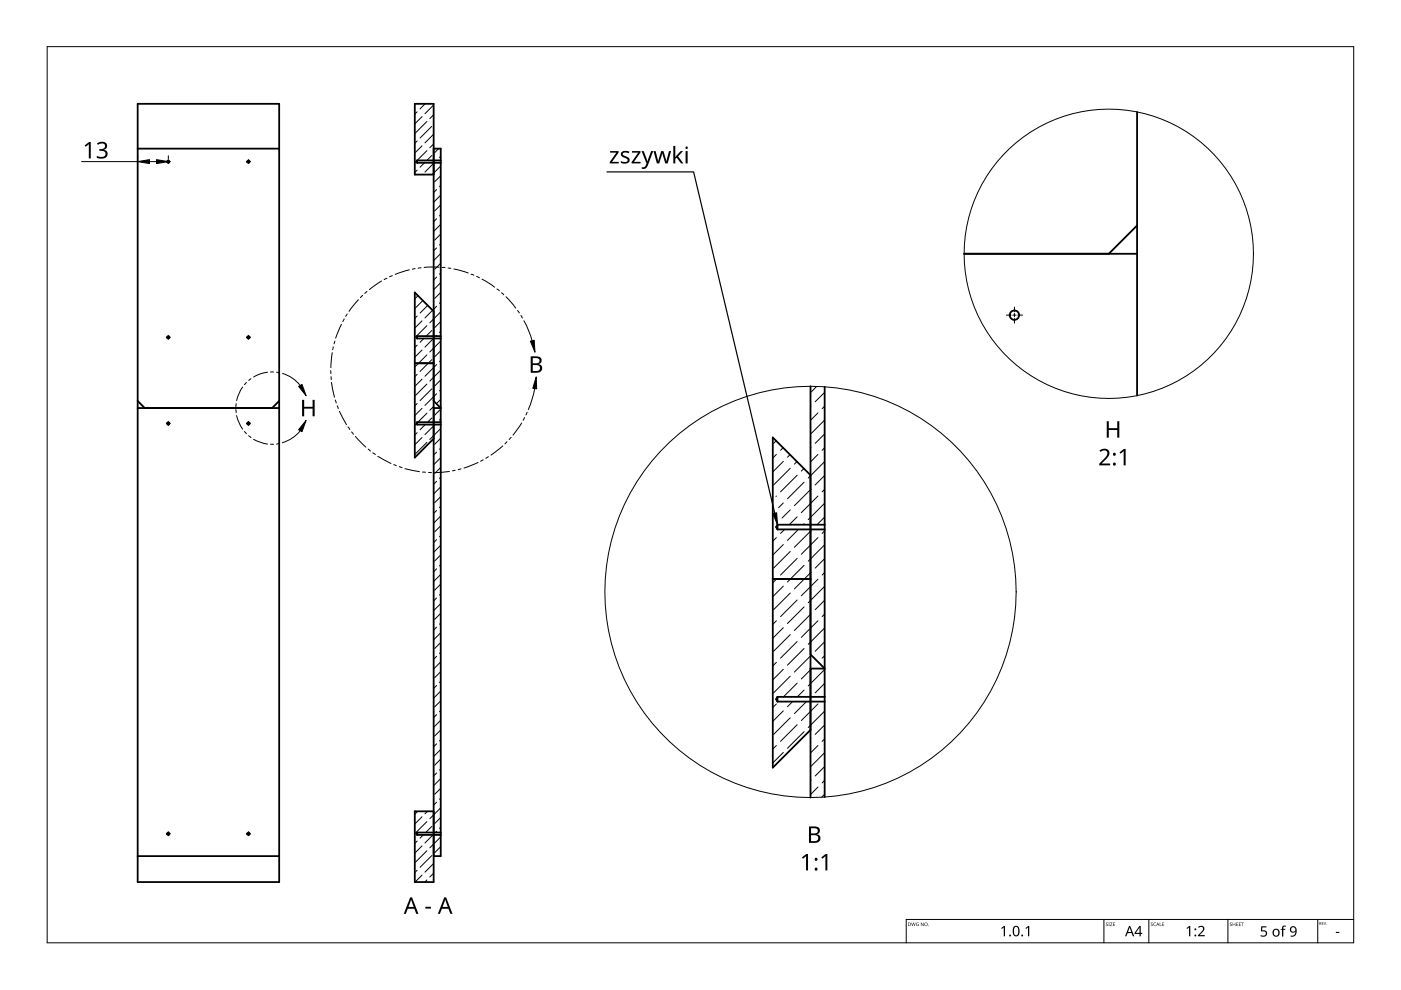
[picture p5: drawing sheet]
<svg xmlns="http://www.w3.org/2000/svg" width="297mm" height="210mm" viewBox="0 0 297 210" stroke-linecap="round" stroke-linejoin="round" font-family="sans-serif">
<g fill="none" stroke="#000" stroke-width=".38">
<path d="M29.2 22h30v165h-30zM29.2 31.5h30M52.5 34.2l.3-.1 .1 .3h-.4zM88.4 34.5h5M88.4 34l-.1 .3 .1 .2M88.4 34v.5M91.9 31.5h1.5v150h-1.5M91.9 37h-4v-15h4v165h-4v-15h4M93.4 34h-5M241.1 23.7v60.2M241.1 47.8l-6 6M241.1 53.8h-36.7"/>
<path d="M52.5 71.4l.3-.1 .1 .4h-.4zM87.9 77h4M88.4 71.8h5M88.4 71.3l-.1 .2 .1 .3M88.4 71.3v.5M91.9 66l-4-4v35l4-4M93.4 71.3h-5M29.2 86.5h30M29.2 85l1.5 1.5M35.5 89.7l.3-.1 .1 .4h-.4zM52.5 89.7l.3-.1 .1 .4h-.4zM59.2 85l-1.5 1.5"/>
<path d="M88.4 90h5M88.4 89.5l-.1 .3 .1 .2M88.4 89.5v.5M91.9 85l1.5 1.5h-1.5M93.4 89.5h-5M171.8 81.9v87.2M174.8 82v87M164.8 111.3l-.3 .5 .3 .5M164.8 111.3v1M171.8 100.8l-8-8v70l8-8M174.8 111.3h-10M174.8 112.3h-10"/>
<path d="M171.8 138.8l3 3h-3M171.8 122.8h-8M164.8 148.8h10M164.8 147.8l-.3 .5 .3 .5M164.8 147.8v1M174.8 147.8h-10M35.5 176.7l.3-.1 .1 .4h-.4zM52.5 176.6h.3l.1 .4h-.4zM88.4 177h5M88.4 176.5l-.1 .3 .1 .2M88.4 176.5v.5M93.4 176.5h-5"/>
<path d="M59.2 181.5h-30"/>
<circle cx="35.7" cy="34.3" r=".25"/>
<circle cx="35.7" cy="71.5" r=".25"/>
<circle cx="215.1" cy="66.8" r="1"/>
</g>
<g fill="none" stroke="#000" stroke-width=".21">
<path d="M88.1 22l-.1 .1M88.4 36.1l-.5 .5M88.4 23.7l-.5 .5M88.4 29.9l-.5 .5M89.5 24.7l-1.6 1.6M89.5 30.9l-1.6 1.6M90 34.5l-.9 1M90.1 22l-1 1.1M90.5 25.8l-2.5 2.4M90.5 31.9l-2.5 2.5M91.5 33l-1 1M91.5 26.8l-2.4 2.5"/>
<path d="M91.9 22.3l-1.8 1.8M91.9 24.3l-.8 .8M91.9 28.5l-1.8 1.8M91.9 30.5l-.8 .8M92.1 34.5l-2 2M92.6 34h.1M93 31.5l-.8 .9M93.4 33.1l-.2 .3M93.4 35.2l-1.8 1.8M93.4 37.3l-1.2 1.2M93.4 39.3l-.2 .3M92.6 40.2l-.7 .6"/>
<path d="M92.6 46.4l-.7 .6M92.6 52.6l-.7 .6M92.6 58.7l-.7 .7M93.4 41.4l-1.5 1.5M93.4 43.4l-1.2 1.3M93.4 45.5l-.2 .3M93.4 47.6l-1.5 1.5M93.4 49.6l-1.2 1.3M93.4 51.7l-.2 .2M93.4 53.8l-1.5 1.5M93.4 55.8l-1.2 1.3M93.4 57.9l-.2 .2"/>
<path d="M93.4 59.9l-1.5 1.5M88.4 79.4l-.5 .5M88.4 67l-.5 .5M88.4 73.2l-.5 .5M88.6 62.7l-.7 .7M89.5 68l-1.6 1.6M89.5 74.2l-1.6 1.5M89.7 63.7l-1.7 1.6M89.9 71.8l-.8 .8M90.5 75.2l-2.5 2.5M90.5 69.1l-2.5 2.4M90.7 64.8l-1.6 1.6"/>
<path d="M91.5 76.3l-2.4 2.4M91.5 70.1l-1.1 1.2M91.7 65.8l-1.6 1.6M91.9 71.8l-1.8 1.8M92.6 77.3l-2.5 2.5M92.6 64.9l-.7 .7M92.6 71.1l-.2 .2M93.4 72.3l-2.3 2.3M93.4 74.4l-1.2 1.3M93.4 76.4l-.2 .3M93.4 78.5l-2.3 2.3M93.4 62l-1.2 1.3"/>
<path d="M93.4 64.1l-.2 .2M93.4 66.1l-2.3 2.3M93.4 68.2l-1.2 1.3M93.4 70.2l-.2 .3M88.3 89.8l-.3 .3M88.4 85.5l-.5 .6M88.4 91.7l-.5 .5M89.5 80.4l-1.6 1.5M89.5 86.6l-1.6 1.5M89.5 92.8l-1.6 1.5M90.2 90l-1.1 1.1M90.5 81.4l-2.5 2.5"/>
<path d="M90.5 87.6l-1.9 1.9M90.5 93.8l-2.5 2.5M91.5 82.5l-2.4 2.4M91.5 88.6l-.8 .9M91.9 86.2l-.8 .8M92.2 90l-2.1 2.1M92.6 83.5l-2.5 2.5M92.6 95.9l-.7 .6M93.4 80.6l-1.2 1.2M93.4 82.6l-.2 .3M93.4 84.7l-.9 .9M93.4 86.7l-1.2 1.3"/>
<path d="M93.4 88.8l-.2 .3M93.4 90.9l-2.3 2.3M93.4 92.9l-1.2 1.3M93.4 95l-.2 .2M93.4 97l-1.5 1.5M93.4 99.1l-1.2 1.3M164.6 93.5l-.6 .5M164.6 96.4l-.8 .7M166 94.9l-.5 .6M166.1 97.8l-2.3 2.3M167.5 96.4l-.5 .5M167.5 99.3l-3.5 3.5"/>
<path d="M169 97.9l-.6 .5M170.4 99.3l-.5 .6M172 86.1l-.2 .1M172 94.9l-.2 .1M173.1 81.9l-1.3 1.3M173.4 87.5l-1.6 1.6M173.4 96.4l-1.6 1.5M174.8 83.2l-2 2M174.8 86.1l-.5 .6M174.8 89.1l-3 3M174.8 92l-2 2M174.8 94.9l-.5 .6"/>
<path d="M174.8 97.9l-3.4 3.5M92.6 102l-.7 .7M92.6 108.2l-.7 .7M92.6 114.4l-.7 .6M93.4 101.2l-.2 .2M93.4 103.2l-1.5 1.5M93.4 105.3l-1.2 1.3M93.4 107.4l-.2 .2M93.4 109.4l-1.5 1.5M93.4 111.5l-1.2 1.3M93.4 113.5l-.2 .3M93.4 115.6l-1.5 1.5"/>
<path d="M93.4 117.7l-1.2 1.2M93.4 119.7l-.2 .3M164.6 105.2l-.1 .1M164.6 114l-.8 .7M166.1 106.6l-1 1M166.1 115.5l-2.3 2.2M166.3 112.3l-.8 .8M167.5 116.9l-3.5 3.6M167.5 108.1l-1.7 1.7M169 118.4l-3.5 3.5M169 100.8l-3.5 3.5M169 109.6l-1.7 1.7"/>
<path d="M169.3 112.3l-2.3 2.3M170.5 102.2l-3.5 3.6M170.5 111l-.2 .3M170.5 119.9l-3.5 3.5M172 112.5l-3.6 3.5M172 103.7l-3.6 3.5M173.4 114l-3.5 3.5M173.4 105.2l-3.5 3.5M174.8 109.6l-1.6 1.7M174.8 112.6l-.5 .5M174.8 115.5l-3.4 3.5M174.8 118.4l-2 2.1"/>
<path d="M174.8 100.8l-2 2M174.8 103.7l-.5 .6M174.8 106.7l-3.4 3.5M92.6 120.6l-.7 .6M92.6 126.8l-.7 .6M92.6 133l-.7 .6M92.6 139.2l-.7 .6M93.4 121.8l-1.5 1.5M93.4 123.8l-1.2 1.3M93.4 125.9l-.2 .3M93.4 128l-1.5 1.5M93.4 130l-1.2 1.3"/>
<path d="M93.4 132.1l-.2 .2M93.4 134.2l-1.5 1.5M93.4 136.2l-1.2 1.3M93.4 138.3l-.2 .2M164.6 122.8l-.8 .8M164.6 131.6l-.8 .8M166.1 133.1l-2.3 2.2M166.1 124.3l-2.3 2.2M167.5 125.7l-3.5 3.6M167.5 134.6l-3.5 3.5M169 127.2l-3.5 3.5M169 136l-3.5 3.6"/>
<path d="M170.5 128.7l-3.5 3.5M170.5 137.5l-3.5 3.5M171.8 139.1l-3.4 3.4M172 121.3l-3.6 3.6M172 130.1l-3.6 3.6M173.4 122.8l-3.5 3.5M173.4 131.6l-3.5 3.5M174.8 121.4l-.5 .5M174.8 124.3l-3.4 3.5M174.8 127.3l-2 2M174.8 130.2l-.5 .5M174.8 133.1l-3.4 3.5"/>
<path d="M174.8 136.1l-2 2M174.8 139l-.5 .6M92.6 145.3l-.7 .7M92.6 151.5l-.7 .6M92.6 157.7l-.7 .6M93.4 140.3l-1.5 1.5M93.4 142.4l-1.2 1.3M93.4 144.5l-.2 .2M93.4 146.5l-1.5 1.5M93.4 148.6l-1.2 1.3M93.4 150.6l-.2 .3M93.4 152.7l-1.5 1.5"/>
<path d="M93.4 154.8l-1.2 1.3M93.4 156.8l-.2 .3M93.4 158.9l-1.5 1.5M164.6 140.4l-.8 .8M164.6 149.2l-.8 .8M164.6 158.1l-.8 .7M166.1 141.9l-2.3 2.2M166.1 150.7l-2.3 2.3M166.1 159.5l-2.3 2.3M167.5 143.4l-3.5 3.5M167.5 152.2l-3.5 3.5M168 148.8l-1 1"/>
<path d="M169 144.8l-2.9 3M169 153.7l-3.5 3.5M170.5 146.3l-1.5 1.5M170.5 155.1l-3.5 3.6M171 148.8l-2.6 2.5M172 156.6l-.2 .1M172.1 141.8l-2.2 2.2M173.4 149.2l-3.5 3.6M173.4 158.1l-1.6 1.5M174.8 142l-3.4 3.4M174.8 144.9l-2 2M174.8 150.8l-3.4 3.4"/>
<path d="M174.8 153.7l-2 2M174.8 156.6l-.5 .6M174.8 159.6l-3 3M88.4 172.1l-.5 .5M88.4 178.3l-.5 .5M89.5 173.2l-1.6 1.5M89.5 179.4l-1.6 1.5M89.7 177l-.6 .7M90.5 174.2l-2.5 2.5M90.6 172l-.5 .6M91.5 175.2l-1.3 1.3M91.8 177l-1.7 1.7"/>
<path d="M92.6 170.1l-.7 .6M92.6 176.3l-.3 .2M92.6 163.9l-.7 .6M93.4 167.1l-1.2 1.3M93.4 169.2l-.2 .3M93.4 171.3l-2.3 2.3M93.4 173.3l-1.2 1.3M93.4 175.4l-.2 .2M93.4 177.5l-2.3 2.3M93.4 179.5l-1.2 1.3M93.4 161l-1.2 1.2M93.4 163l-.2 .3"/>
<path d="M93.4 165.1l-1.5 1.5M172 165.4l-.2 .1M173.4 166.9l-1.6 1.6M174.8 162.5l-2 2M174.8 165.5l-.5 .5M174.8 168.4l-.6 .6M88.4 184.5l-.5 .5M89.5 185.5l-1.5 1.5M90.5 180.4l-2.5 2.5M90.5 186.6l-.4 .4M91.5 181.4l-2.4 2.5M91.9 183.1l-1.8 1.8"/>
<path d="M91.9 185.1l-.8 .9"/>
</g>
<g fill="none" stroke="#000" stroke-width=".21">
<circle cx="235.1" cy="53.8" r="30.7"/>
<circle cx="171.8" cy="125.5" r="43.6"/>
</g>
<path d="M10 9.9h277v190h-277z" fill="none" stroke="#000" stroke-width=".21"/>
<path d="M234 194.9v5M243.6 194.9v5M260.3 194.9v5M279.4 194.9v5M287 194.9h-94.9v5" fill="none" stroke="#000" stroke-width=".21"/>
<g fill="#000">
<path d="M193.2 195.6l.2 .6 .2-.6 .3 .6 .2-.6-.2 .7-.2-.6-.3 .6zM194.3 195.7l.5-.1-.4 .1-.1 .3 .3 .3h.1v-.3h-.1h.2v.3l-.5-.1zM195.2 195.6l.5 .6 .1-.6v.7l-.5-.6-.1 .6zM212.3 196.8l.6-.5h.2v2.2h-.3v-1.9l-.4 .4zM217.4 196.8l.6-.5h.2v2.2h-.2v-1.9l-.5 .4zM234.5 195.7l.4-.1-.3 .1 .2 .3a.23 .23 0 0 1 0 .3 .23 .23 0 0 1-.3-.1 .18 .18 0 0 0 .2 .1 .18 .18 0 0 0 0-.3l-.2-.1zM235 195.6h.3v.7h-.3zM235.4 195.6h.4l-.3 .7h.4h-.6l.4-.6zM236 195.6h.4l-.3 .1v.2h.3l-.3 .1v.3h.3h-.4zM244 195.7l.4-.1-.3 .1 .2 .3a.23 .23 0 0 1 0 .3 .23 .23 0 0 1-.3-.1 .18 .18 0 0 0 .2 .1 .18 .18 0 0 0 .1-.3l-.3-.1zM244.6 195.7l.5-.1-.2 .1a.3 .3 0 0 0-.2 .4 .3 .3 0 0 0 .4 .1l-.5 .1zM245.9 195.6l.1 .7h.3h-.4z"/>
<path d="M246.4 195.6h.4l-.3 .1v.2h.3l-.3 .1v.3h.3h-.4zM251.6 196.8l.5-.5h.3v2.2h-.3v-1.9l-.4 .4zM254 196.5a.76 .76 0 0 1 1.2 0 .76 .76 0 0 1-.3 1.2l-.6 .6h1.1v.2h-1.4v-.2l.8-.8a.52 .52 0 0 0 .2-.8 .52 .52 0 0 0-.8 0zM260.8 195.7l.4-.1-.3 .1 .2 .3a.23 .23 0 0 1 0 .3 .23 .23 0 0 1-.4-.1 .18 .18 0 0 0 .3 .1 .18 .18 0 0 0 0-.3l-.2-.1zM261.4 195.6v.3h.4l.1-.3v.7l-.1-.3h-.4v.3zM262.1 195.6h.4l-.3 .1v.2h.3l-.3 .1v.3h.3h-.4zM262.7 195.6h.4l-.3 .1v.2h.3l-.3 .1v.3h.3h-.4zM263.2 195.6h.5l-.2 .1v.6l-.1-.6zM267.4 196.4h1.1v.2h-.9v.7a.75 .75 0 0 1 1.1 .7 .75 .75 0 0 1-1.2 .6l-.2-.1v-.3l.2 .1a.51 .51 0 0 0 .9-.3 .51 .51 0 0 0-.7-.5l-.4-.1zM271.9 196.4l.8-.1-.1 .2h-.4l-.1 .2v.2h.4v.2h-.4v1.5h-.3v-1.5h-.3l.3-.2zM280.3 195.5h.3l-.3 .1v.2h.3h-.3v.2l.3 .1h-.3zM280.6 195.5l.3 .5 .3-.5-.3 .6z"/>
<path d="M283.2 197.6h.8v.2h-.8z"/>
<path d="M192.5 195.6l.6 .2-.1 .5h-.5zM192.6 195.7v.6l.3-.1 .1-.4z"/>
<path d="M195.9 196a.4 .4 0 0 1 .8 0 .4 .4 0 0 1-.8 0zM196.1 196a.27 .27 0 0 0 .5 0 .27 .27 0 0 0-.5 0z"/>
<path d="M215 196.4a.79 .79 0 0 1 .9 .1 .79 .79 0 0 1 .3 .9 .8 .8 0 0 1-.8 1.1 .8 .8 0 0 1-.7-1.1zM215.2 196.6l-.2 .8a.53 .53 0 0 0 .1 .7 .53 .53 0 0 0 .7 0l.1-.5a.84 .84 0 0 0-.5-1.1z"/>
<path d="M239.4 196.3h.2l.9 2.2h-.3l-.3-.7h-.8l-.3 .7h-.3zM239.5 196.6l-.3 1h.7z"/>
<path d="M241.6 196.3h.3v1.5h.3v.2h-.3v.5h-.3v-.5h-1.1v-.2zM241.6 196.6l-.8 1.2h.8z"/>
<path d="M245.4 195.6l.4 .7-.2-.2h-.3l-.2 .2zM245.5 195.7l-.2 .3h.3z"/>
<path d="M270 197.1a.81 .81 0 0 1 1.2 .1 .81 .81 0 0 1-.2 1.2 .81 .81 0 0 1-1.2-.3v-.5zM270.3 197.2a.58 .58 0 0 0-.2 .9 .58 .58 0 0 0 .9 0v-.2a.53 .53 0 0 0-.1-.6 .53 .53 0 0 0-.6-.1z"/>
<path d="M273.7 196.6a.77 .77 0 0 1 .9-.1 .77 .77 0 0 1 .3 .8 1.03 1.03 0 0 1-1.3 1.3v-.3l.5 .1 .4-.2 .2-.7a.68 .68 0 0 1-1.1 .1 .68 .68 0 0 1 .1-1zM273.7 197.1a.5 .5 0 0 0 1 0 .5 .5 0 0 0-1 0z"/>
<path d="M279.7 195.5h.2a.17 .17 0 0 1 .2 .1 .17 .17 0 0 1-.1 .2l.2 .3-.4-.2-.1 .2zM279.8 195.6v.2h.2v-.2z"/>
<circle cx="196.9" cy="196.3" r=".07"/>
<circle cx="214.2" cy="198.3" r=".2"/>
<circle cx="216.7" cy="198.3" r=".2"/>
<circle cx="253.5" cy="198.3" r=".2"/>
<circle cx="253.5" cy="197" r=".2"/>
<circle cx="281.3" cy="196.1" r=".06"/>
</g>
<g fill="none" stroke="#000" stroke-width=".21">
<path d="M35.3 34.3h.2M35.7 33.8v.3M35.7 34.2v.2M35.7 34.4v.3M35.8 34.3h-.2M36.1 34.3h-.2M52.3 34.3h.2M52.7 33.8v.3M52.7 34.2v.2M52.7 34.4v.3M52.8 34.3h-.2M53.1 34.3h-.2"/>
<path d="M35.3 71.5h.2M35.7 71.1v.2M35.7 71.4v.2M35.7 71.7v.2M35.8 71.5h-.2M36.1 71.5h-.2M52.3 71.5h.2M52.7 71.1v.2M52.7 71.4v.2M52.7 71.7v.2M52.8 71.5h-.2M53.1 71.5h-.2"/>
<path d="M213.4 66.8h1M215.1 65.1v1M215.1 66.5v.7M215.1 67.5v1M215.4 66.8h-.7M216.8 66.8h-1M35.3 89.8h.2M35.7 89.3v.3M35.7 89.7v.2M35.7 89.9v.3M35.8 89.8h-.2M36.1 89.8h-.2"/>
<path d="M52.3 89.8h.2M52.7 89.3v.3M52.7 89.7v.2M52.7 89.9v.3M52.8 89.8h-.2M53.1 89.8h-.2M35.3 176.8h.2M35.7 176.3v.3M35.7 176.7v.2M35.7 176.9v.3M35.8 176.8h-.2M36.1 176.8h-.2"/>
<path d="M52.3 176.8h.2M52.7 176.3v.3M52.7 176.7v.2M52.7 176.9v.3M52.8 176.8h-.2M53.1 176.8h-.2"/>
</g>
<path d="M17.3 34.3h11.9M29.2 33v.6M31.7 34.3h1.5M35.7 33v.6" fill="none" stroke="#000" stroke-width=".21"/>
<path d="M29.2 34.3l2.5-.5v.9zM33.2 33.8l2.5 .5-2.5 .4zM163.9 108.9l.8-.2 .1 2.6z" fill="#000" stroke="#000" stroke-width=".21"/>
<g fill="#000">
<path d="M17.9 30.8l1-.7h.3v3.5h-.4v-3l-.6 .5zM20.5 30.4a1.25 1.25 0 0 1 1.3-.4 1.25 1.25 0 0 1 .9 .9 .85 .85 0 0 1-.7 .9 .93 .93 0 0 1 .8 1 .93 .93 0 0 1-1 .8l-1.3-.1v-.4a1.24 1.24 0 0 0 1.9-.3 .71 .71 0 0 0-1-.8h-.3v-.4a.81 .81 0 0 0 .8-.1 .81 .81 0 0 0 .3-.8 1.02 1.02 0 0 0-1.4 0zM129.4 32h1.8v.4l-1.4 1.9h1.4v.3h-1.9v-.2l1.4-2h-1.3zM131.8 32.3a1.54 1.54 0 0 1 1.6-.1l-.1 .3-.7-.2-.5 .2v.3l.6 .3a.79 .79 0 0 1 .8 1 .79 .79 0 0 1-1 .6l-.9-.2v-.4l.5 .2a.63 .63 0 0 0 1-.4l-.7-.4a.78 .78 0 0 1-.6-1.2zM134 32h1.8v.4l-1.4 1.9h1.4v.3h-1.9v-.2l1.4-2h-1.3zM136 32h.5l.8 2.2 .7-2.2h.5l-1.1 3a1 1 0 0 1-1.3 .8v-.4h.6l.4-.7zM138.6 32h.4l.5 2.2 .7-2.2h.5l.6 2.2 .5-2.2h.5l-.7 2.6h-.5l-.7-2.1-.6 2.1h-.5zM142.8 30.9h.4v2.4l1.1-1.3h.5l-1 1.1 1.1 1.5h-.5l-.9-1.2-.3 .3v.9h-.4zM233.1 95.5a1.16 1.16 0 0 1 1.3-.4 1.16 1.16 0 0 1 .8 1.2l-.3 .6-1.3 1.4h1.8v.4h-2.3v-.4l1.1-1.1a.98 .98 0 0 0 .2-1.7h-.4l-.7 .3zM234.6 89.3h.5v1.5h1.8v-1.5h.4v3.5h-.4v-1.6h-1.8v1.6h-.5zM237.4 95.9l.9-.7h.4v3.5h-.5l.1-3.1-.7 .6zM90.2 192.3h1.2v.3h-1.2z"/>
<path d="M170 181.8l1-.7h.3v3.4h-.4v-3l-.7 .6zM174.1 181.8l1-.7h.3v3.4h-.4v-3l-.7 .6z"/>
<path d="M171.5 175.2h1a.94 .94 0 0 1 1.1 .2 .94 .94 0 0 1 .1 1.1l-.5 .4a.95 .95 0 0 1 .8 1.1 .95 .95 0 0 1-1.3 .7h-1.2zM172 177.1v1.2h.7a.66 .66 0 0 0 .8-.6 .66 .66 0 0 0-.9-.6zM172 175.6v1.1h.6a.6 .6 0 0 0 .8-.6 .6 .6 0 0 0-.9-.5z"/>
<path d="M87 190.3h.4l1.3 3.5h-.4l-.5-1.1h-1.3l-.5 1.1h-.4zM87.2 190.7l-.6 1.6h1.1z"/>
<path d="M94.2 190.3h.4l1.3 3.5h-.4l-.4-1.1h-1.4l-.4 1.1h-.5zM94.4 190.7l-.6 1.6h1.1z"/>
<circle cx="145.6" cy="31.3" r=".27"/>
<circle cx="236.3" cy="98.4" r=".32"/>
<circle cx="236.3" cy="96.3" r=".33"/>
<circle cx="173" cy="184.3" r=".32"/>
<circle cx="173.1" cy="182.2" r=".33"/>
</g>
<g fill="#000">
<path d="M64 84.8h.5v1.5h1.8v-1.5h.4v3.5h-.4v-1.7h-1.8v1.7h-.5z"/>
<path d="M112.5 75.5h1a.94 .94 0 0 1 1.1 .3 .94 .94 0 0 1 .1 1l-.5 .4a.95 .95 0 0 1 .8 1.1 .95 .95 0 0 1-1.3 .7h-1.2zM113 77.4v1.3h.7a.66 .66 0 0 0 .8-.7 .66 .66 0 0 0-.9-.6zM113 75.9v1.1h.6a.6 .6 0 0 0 .8-.6 .6 .6 0 0 0-.9-.5z"/>
</g>
<g fill="none" stroke="#000" stroke-width=".21">
<path d="M80.9 59.6l-2.6 1.8M82 59l-.6 .3M83.2 58.4l-.6 .3M86.8 57.2l-3 1M88 57l-.6 .1M89.3 56.8l-.7 .1M93.1 56.7h-3.2M93.7 56.7h.7M95 56.8l.6 .1M96.2 57l3.1 .9M99.9 58.1l.6 .2M101 58.6l.6 .3"/>
<path d="M102.2 59.2l2.7 1.7M56.7 78.9l-1.5 .4-1.4 .6M57.4 78.9h.6M58.6 78.9l.7 .2M59.9 79.2l1.2 .5 1.2 .7 1.4 1.4M70.1 78.6v.6M70.2 79.9v.6M70.4 74.8l-.3 3.1M70.7 73.5l-.2 .6M71 72.3l-.2 .6M72.4 68.8l-1.2 2.9M73 67.6l-.3 .6"/>
<path d="M73.6 66.6l-.3 .5M76 63.6l-2 2.4M76.9 62.6l-.5 .5M77.8 61.8l-.5 .4M105.4 61.3l.5 .4M106.3 62.1l.5 .4M107.3 62.9l2 2.4M109.7 65.8l.4 .6M110.4 66.9l.3 .6M111.1 68l1.1 2.4 .6 1.9M50 86.8l.1 .7M50.1 85.6l-.1 .6"/>
<path d="M50.2 88.1l.5 1.5 .7 1.4M51.4 82.1l-.7 1.3-.5 1.5M51.8 91.5l.4 .5M52.2 81.1l-.4 .4M52.7 92.4l.5 .4M53.2 80.3l-.5 .4M53.8 93.1l1.4 .7 1.5 .4M57.4 94.2h.6M59.3 94l-.7 .2M63.7 91.3l-.9 1-1.1 .8-1.8 .8M70.3 81.1l.6 3.1M71.1 84.8l.2 .6"/>
<path d="M71.5 86l.2 .6M72 87.2l1.4 2.8M73.8 90.5l.4 .6M74.5 91.6l.4 .5M75.4 92.6l2.2 2.2M78.1 95.2l.4 .4M79 96l.6 .4M80.1 96.7l2.8 1.6M83.5 98.5l.5 .2M84.7 98.9l.6 .3M85.9 99.4l3 .6M95.3 100l-3.2 .2"/>
<path d="M96.5 99.7l-.6 .1M97.7 99.4l-.5 .2M101.3 98.1l-2.9 1.1M102.4 97.5l-.5 .3M103.5 96.8l-.5 .4M106.6 94.5l-2.5 2M107.5 93.7l-.4 .4M108.4 92.7l-.5 .5M110.6 89.7l-1.8 2.6M111.2 88.5l-.3 .6M111.8 87.4l-.3 .6M113.4 82.4l-.7 2.6-.7 1.8"/>
<path d="M89.6 100.1h.6M90.8 100.2h.7"/>
</g>
<path d="M112.5 72.3l.8-.2 .1 2.6zM64.9 89.1l-.9 2.4-.7-.4zM63.3 81.9l.7-.4 .9 2.4zM113.7 79.9l.1 2.5-.8-.1z" fill="#000" stroke="#000" stroke-width=".21"/>
<path d="M145.6 32v2.6" fill="none" stroke="#000" stroke-width=".43"/>
<path d="M128.7 36.4h18.4l17.7 74.9" fill="none" stroke="#000" stroke-width=".25"/>
</svg>
